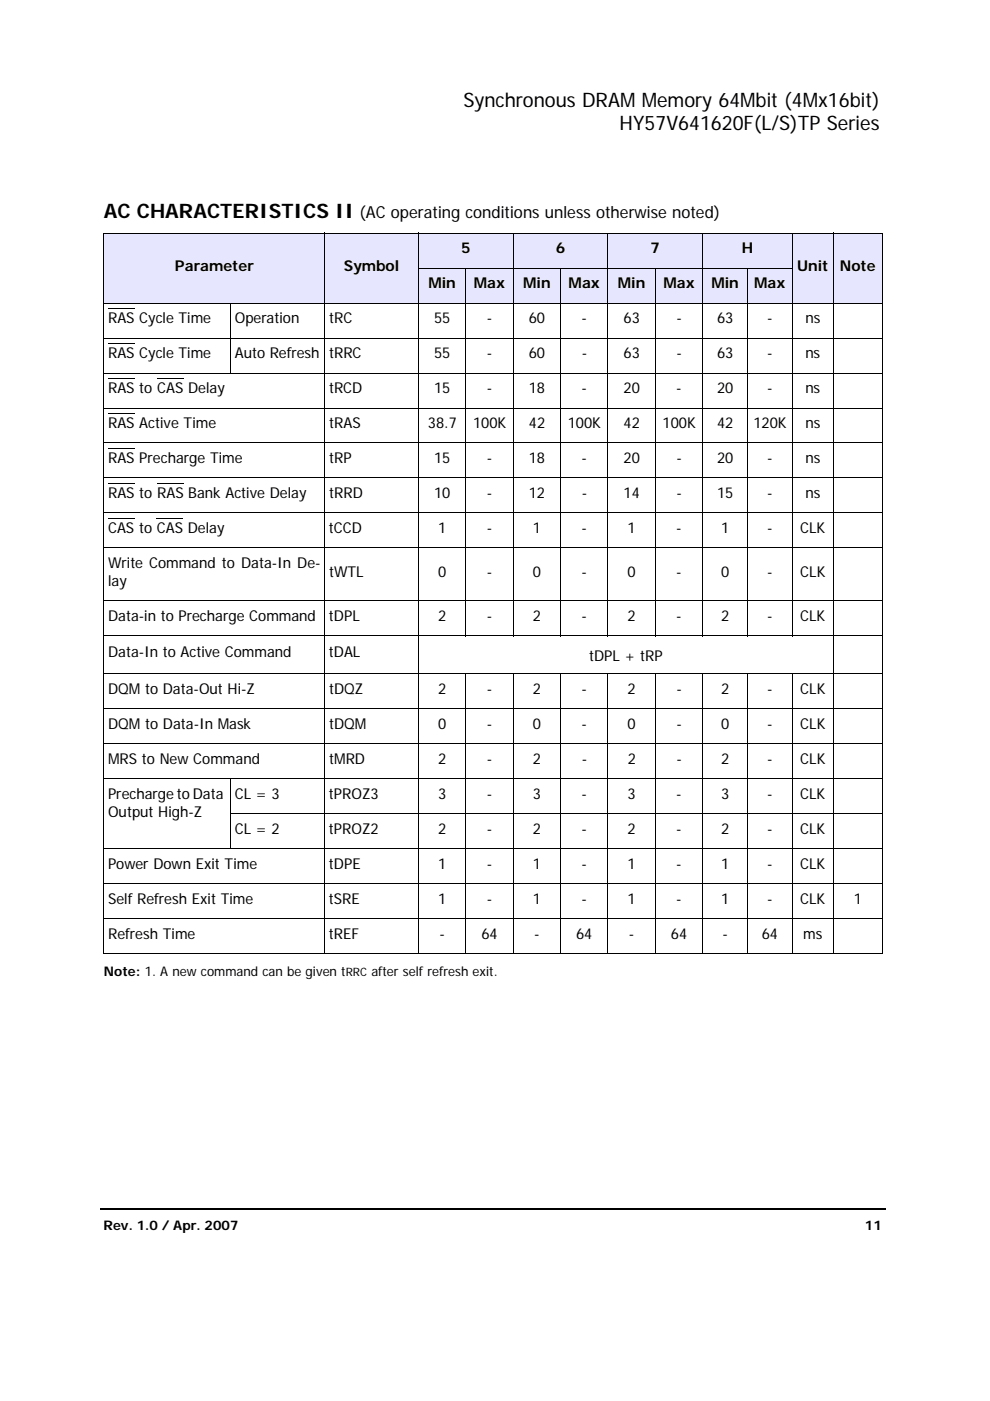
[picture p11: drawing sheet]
<svg xmlns="http://www.w3.org/2000/svg" width="210mm" height="297mm" viewBox="0 0 210 297" stroke-linecap="round" stroke-linejoin="round" font-family="sans-serif">
<defs><g id="words">
<g font-size="4.2">
<text x="98.3" y="22.6">Synchronous DRAM Memory 64Mbit (4Mx16bit)</text>
<text x="131.4" y="27.6">HY57V641620F(L/S)TP Series</text>
<text x="22" y="46.2">AC CHARACTERISTICS II</text>
</g>
<text font-size="3.5" x="76.2" y="46.2">(AC operating conditions unless otherwise noted)</text>
<g font-size="3.2">
<text x="97.8" y="53.7">5</text>
<text x="117.9" y="53.7">6</text>
<text x="138" y="53.7">7</text>
<text x="157.4" y="53.7">H</text>
<text x="37.1" y="57.4">Parameter</text>
<text x="72.9" y="57.4">Symbol</text>
<text x="169.1" y="57.4">Unit</text>
<text x="178.1" y="57.4">Note</text>
<text x="90.9" y="61.1">Min</text>
<text x="100.5" y="61.1">Max</text>
<text x="111" y="61.1">Min</text>
<text x="120.6" y="61.1">Max</text>
<text x="131.1" y="61.1">Min</text>
<text x="140.7" y="61.1">Max</text>
<text x="150.9" y="61.1">Min</text>
<text x="160" y="61.1">Max</text>
<text x="22.9" y="68.5">RAS Cycle Time</text>
<text x="49.8" y="68.5">Operation</text>
<text x="69.8" y="68.5">tRC</text>
<text x="92.1" y="68.5">55</text>
<text x="103.3" y="68.5">-</text>
<text x="112.2" y="68.5">60</text>
<text x="123.4" y="68.5">-</text>
<text x="132.3" y="68.5">63</text>
<text x="143.5" y="68.5">-</text>
<text x="152.1" y="68.5">63</text>
<text x="162.7" y="68.5">-</text>
<text x="170.8" y="68.5">ns</text>
<text x="22.9" y="75.9">RAS Cycle Time</text>
<text x="49.8" y="75.9">Auto Refresh tRRC</text>
<text x="92.1" y="75.9">55</text>
<text x="103.3" y="75.9">-</text>
<text x="112.2" y="75.9">60</text>
<text x="123.4" y="75.9">-</text>
<text x="132.3" y="75.9">63</text>
<text x="143.5" y="75.9">-</text>
<text x="152.1" y="75.9">63</text>
<text x="162.7" y="75.9">-</text>
<text x="170.8" y="75.9">ns</text>
<text x="22.9" y="83.3">RAS to CAS Delay</text>
<text x="69.8" y="83.3">tRCD</text>
<text x="92.1" y="83.3">15</text>
<text x="103.3" y="83.3">-</text>
<text x="112.2" y="83.3">18</text>
<text x="123.4" y="83.3">-</text>
<text x="132.3" y="83.3">20</text>
<text x="143.5" y="83.3">-</text>
<text x="152.1" y="83.3">20</text>
<text x="162.7" y="83.3">-</text>
<text x="170.8" y="83.3">ns</text>
<text x="22.9" y="90.7">RAS Active Time</text>
<text x="69.8" y="90.7">tRAS</text>
<text x="90.7" y="90.7">38.7</text>
<text x="100.3" y="90.7">100K</text>
<text x="112.2" y="90.7">42</text>
<text x="120.4" y="90.7">100K</text>
<text x="132.3" y="90.7">42</text>
<text x="140.5" y="90.7">100K</text>
<text x="152.1" y="90.7">42</text>
<text x="159.8" y="90.7">120K</text>
<text x="170.8" y="90.7">ns</text>
<text x="22.9" y="98.1">RAS Precharge Time</text>
<text x="69.8" y="98.1">tRP</text>
<text x="92.1" y="98.1">15</text>
<text x="103.3" y="98.1">-</text>
<text x="112.2" y="98.1">18</text>
<text x="123.4" y="98.1">-</text>
<text x="132.3" y="98.1">20</text>
<text x="143.5" y="98.1">-</text>
<text x="152.1" y="98.1">20</text>
<text x="162.7" y="98.1">-</text>
<text x="170.8" y="98.1">ns</text>
<text x="22.9" y="105.6">RAS to RAS Bank Active Delay</text>
<text x="69.8" y="105.6">tRRD</text>
<text x="92.1" y="105.6">10</text>
<text x="103.3" y="105.6">-</text>
<text x="112.2" y="105.6">12</text>
<text x="123.4" y="105.6">-</text>
<text x="132.3" y="105.6">14</text>
<text x="143.5" y="105.6">-</text>
<text x="152.1" y="105.6">15</text>
<text x="162.7" y="105.6">-</text>
<text x="170.8" y="105.6">ns</text>
<text x="22.9" y="113">CAS to CAS Delay</text>
<text x="69.8" y="113">tCCD</text>
<text x="92.9" y="113">1</text>
<text x="103.2" y="113">-</text>
<text x="113" y="113">1</text>
<text x="123.3" y="113">-</text>
<text x="133.1" y="113">1</text>
<text x="143.4" y="113">-</text>
<text x="152.9" y="113">1</text>
<text x="162.7" y="113">-</text>
<text x="169.7" y="113">CLK</text>
<text x="22.9" y="120.4">Write Command to Data-In De-</text>
<text x="22.9" y="124.2">lay</text>
<text x="69.8" y="122.3">tWTL</text>
<text x="92.9" y="122.3">0</text>
<text x="103.2" y="122.3">-</text>
<text x="113" y="122.3">0</text>
<text x="123.4" y="122.3">-</text>
<text x="133.1" y="122.3">0</text>
<text x="143.4" y="122.3">-</text>
<text x="152.9" y="122.3">0</text>
<text x="162.7" y="122.3">-</text>
<text x="169.7" y="122.3">CLK</text>
<text x="22.9" y="131.7">Data-in to Precharge Command</text>
<text x="69.8" y="131.7">tDPL</text>
<text x="92.9" y="131.7">2</text>
<text x="103.2" y="131.7">-</text>
<text x="113" y="131.7">2</text>
<text x="123.3" y="131.7">-</text>
<text x="133.1" y="131.7">2</text>
<text x="143.4" y="131.7">-</text>
<text x="152.9" y="131.7">2</text>
<text x="162.7" y="131.7">-</text>
<text x="169.7" y="131.7">CLK</text>
<text x="22.9" y="139.4">Data-In to Active Command</text>
<text x="69.8" y="139.4">tDAL</text>
<text x="124.9" y="140.1">tDPL + tRP</text>
<text x="22.9" y="147.1">DQM to Data-Out Hi-Z</text>
<text x="69.8" y="147.1">tDQZ</text>
<text x="92.9" y="147.1">2</text>
<text x="103.3" y="147.1">-</text>
<text x="113" y="147.1">2</text>
<text x="123.4" y="147.1">-</text>
<text x="133.1" y="147.1">2</text>
<text x="143.5" y="147.1">-</text>
<text x="153" y="147.1">2</text>
<text x="162.7" y="147.1">-</text>
<text x="169.7" y="147.1">CLK</text>
<text x="22.9" y="154.5">DQM to Data-In Mask</text>
<text x="69.8" y="154.5">tDQM</text>
<text x="92.9" y="154.5">0</text>
<text x="103.3" y="154.5">-</text>
<text x="113" y="154.5">0</text>
<text x="123.4" y="154.5">-</text>
<text x="133.1" y="154.5">0</text>
<text x="143.5" y="154.5">-</text>
<text x="153" y="154.5">0</text>
<text x="162.7" y="154.5">-</text>
<text x="169.7" y="154.5">CLK</text>
<text x="22.9" y="161.9">MRS to New Command</text>
<text x="69.8" y="161.9">tMRD</text>
<text x="92.9" y="161.9">2</text>
<text x="103.3" y="161.9">-</text>
<text x="113" y="161.9">2</text>
<text x="123.4" y="161.9">-</text>
<text x="133.1" y="161.9">2</text>
<text x="143.5" y="161.9">-</text>
<text x="153" y="161.9">2</text>
<text x="162.7" y="161.9">-</text>
<text x="169.8" y="161.9">CLK</text>
<text x="22.9" y="169.4">Precharge to Data</text>
<text x="22.9" y="173.2">Output High-Z</text>
<text x="49.8" y="169.4">CL = 3</text>
<text x="69.8" y="169.4">tPROZ3</text>
<text x="92.9" y="169.4">3</text>
<text x="103.2" y="169.4">-</text>
<text x="113" y="169.4">3</text>
<text x="123.4" y="169.4">-</text>
<text x="133.1" y="169.4">3</text>
<text x="143.4" y="169.4">-</text>
<text x="152.9" y="169.4">3</text>
<text x="162.7" y="169.4">-</text>
<text x="169.7" y="169.4">CLK</text>
<text x="49.8" y="176.8">CL = 2</text>
<text x="69.8" y="176.8">tPROZ2</text>
<text x="92.9" y="176.8">2</text>
<text x="103.2" y="176.8">-</text>
<text x="113" y="176.8">2</text>
<text x="123.4" y="176.8">-</text>
<text x="133.1" y="176.8">2</text>
<text x="143.4" y="176.8">-</text>
<text x="152.9" y="176.8">2</text>
<text x="162.7" y="176.8">-</text>
<text x="169.7" y="176.8">CLK</text>
<text x="22.9" y="184.2">Power Down Exit Time</text>
<text x="69.8" y="184.2">tDPE</text>
<text x="92.9" y="184.2">1</text>
<text x="103.2" y="184.2">-</text>
<text x="113" y="184.2">1</text>
<text x="123.4" y="184.2">-</text>
<text x="133.1" y="184.2">1</text>
<text x="143.4" y="184.2">-</text>
<text x="152.9" y="184.2">1</text>
<text x="162.7" y="184.2">-</text>
<text x="169.7" y="184.2">CLK</text>
<text x="22.9" y="191.6">Self Refresh Exit Time</text>
<text x="69.8" y="191.6">tSRE</text>
<text x="92.9" y="191.6">1</text>
<text x="103.2" y="191.6">-</text>
<text x="113" y="191.6">1</text>
<text x="123.3" y="191.6">-</text>
<text x="133.1" y="191.6">1</text>
<text x="143.4" y="191.6">-</text>
<text x="152.9" y="191.6">1</text>
<text x="162.7" y="191.6">-</text>
<text x="169.7" y="191.6">CLK</text>
<text x="181.1" y="191.6">1</text>
<text x="22.9" y="199">Refresh Time</text>
<text x="69.8" y="199">tREF</text>
<text x="93.2" y="199">-</text>
<text x="102.1" y="199">64</text>
<text x="113.3" y="199">-</text>
<text x="122.2" y="199">64</text>
<text x="133.4" y="199">-</text>
<text x="142.3" y="199">64</text>
<text x="153.2" y="199">-</text>
<text x="161.6" y="199">64</text>
<text x="170.4" y="199">ms</text>
</g>
<g font-size="2.8">
<text x="22" y="206.9">Note: 1. A new command can be given t</text>
<text x="78.8" y="206.9">after self refresh exit.</text>
<text x="21.9" y="260.7">Rev. 1.0 / Apr. 2007</text>
<text x="183.5" y="260.7">11</text>
</g>
<text font-size="2.5" x="73.3" y="206.9">RRC</text>
</g></defs>
<path d="M21.3 256.2h.2v.3h-.2z" fill="#000"/>
<path d="M21.5 256.3h166.3" fill="none" stroke="#000" stroke-width=".36"/>
<g fill="#fff">
<path d="M21.6 19.3h29.7v12.3h-29.7z"/>
<path d="M21 31.8h167v1h-167z"/>
</g>
<g fill="#e6e6ff">
<path d="M22 49.5h46.9v14.8h-46.9z"/>
<path d="M68.9 49.5h19.9v14.8h-19.9z"/>
<path d="M88.8 49.5h20.1v7.4h-20.1z"/>
<path d="M108.9 49.5h20v7.4h-20z"/>
<path d="M128.9 49.5h20.2v7.4h-20.2z"/>
<path d="M149.1 49.5h19v7.4h-19z"/>
<path d="M168.1 49.5h8.6v14.8h-8.6z"/>
<path d="M176.7 49.5h10.4v14.8h-10.4z"/>
<path d="M88.8 56.9h10v7.4h-10z"/>
<path d="M98.8 56.9h10.1v7.4h-10.1z"/>
<path d="M108.9 56.9h10v7.4h-10z"/>
<path d="M118.9 56.9h10v7.4h-10z"/>
<path d="M128.9 56.9h10.1v7.4h-10.1z"/>
<path d="M139 56.9h10.1v7.4h-10.1z"/>
<path d="M149.1 56.9h9.5v7.4h-9.5z"/>
<path d="M158.6 56.9h9.5v7.4h-9.5z"/>
</g>
<g fill="none" stroke="#000" stroke-width=".21">
<path d="M21.9 49.5h165.3M22 49.6v152.5M68.9 49.4v152.8M88.7 56.9h79.4M88.8 49.4v152.8M98.8 56.8v78.1M108.9 49.4v85.5M118.9 56.8v78.1M128.9 49.4v85.5M139 56.8v78.1M149.1 49.4v85.5M158.6 56.8v78.1"/>
<path d="M168.1 49.4v85.5M176.7 49.4v152.8M187.1 49.6v152.5M21.9 64.3h165.3M21.9 71.7h165.3M21.9 79.1h165.3M22.9 65.4h5.7M22.9 72.9h5.7M48.9 64.2v15M21.9 86.5h165.3M21.9 93.9h165.3M22.9 80.3h5.7"/>
<path d="M22.9 87.7h5.7M22.9 95.1h5.7M33.3 80.3h5.6M21.9 101.3h165.3M21.9 108.7h165.3M21.9 116.1h165.3M22.9 102.5h5.7M22.9 109.9h5.6M33.3 109.9h5.5M33.3 102.5h5.6M21.9 127.4h165.3M21.9 134.8h165.3"/>
<path d="M21.9 142.9h165.3M21.9 150.3h165.3M21.9 157.7h165.3M98.8 142.8v59.4M108.9 142.8v59.4M118.9 142.8v59.4M128.9 142.8v59.4M139 142.8v59.4M149.1 142.8v59.4M158.6 142.8v59.4M168.1 142.8v59.4M21.9 165.1h165.3"/>
<path d="M21.9 179.9h165.3M48.8 172.5h138.4M48.9 165v15M21.9 187.3h165.3M21.9 194.8h165.3M21.9 202.2h165.3"/>
</g>
<use href="#words"/>
</svg>
